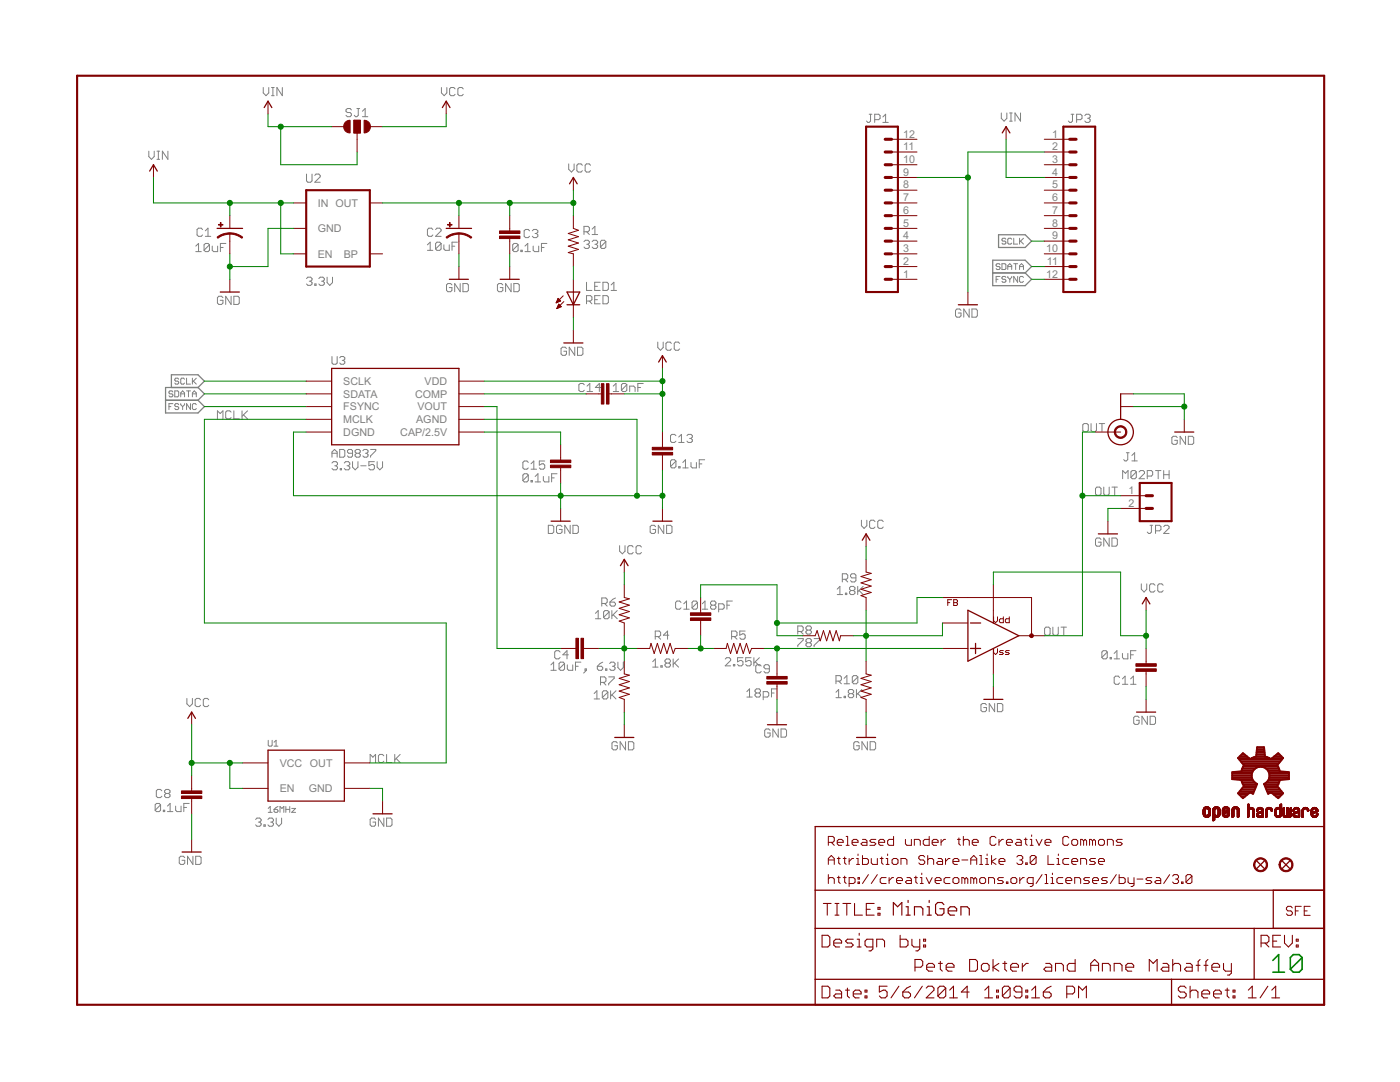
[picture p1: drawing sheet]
<svg xmlns="http://www.w3.org/2000/svg" width="279mm" height="216mm" viewBox="0 0 279 216" stroke-linecap="round" stroke-linejoin="round" font-family="sans-serif">
<defs><g id="words">
<g font-size="2.4" fill="#808080">
<text x="180.3" y="30">11</text>
<text x="180.3" y="27.4">12</text>
<text x="210" y="27.4">1</text>
<text x="210" y="30">2</text>
<text x="180.3" y="35.1">9</text>
<text x="180.3" y="32.5">10</text>
<text x="210" y="32.5">3</text>
<text x="210" y="35.1">4</text>
<text x="63.4" y="41.3">IN OUT</text>
<text x="180.3" y="40.1">7</text>
<text x="180.3" y="37.6">8</text>
<text x="210" y="37.6">5</text>
<text x="210" y="40.1">6</text>
<text x="63.4" y="46.3">GND</text>
<text x="180.3" y="47.8">4</text>
<text x="180.3" y="45.2">5</text>
<text x="180.3" y="42.7">6</text>
<text x="210" y="42.7">7</text>
<text x="210" y="45.2">8</text>
<text x="210" y="47.8">9</text>
<text x="63.4" y="51.4">EN</text>
<text x="68.6" y="51.4">BP</text>
<text x="180.3" y="52.8">2</text>
<text x="180.3" y="50.3">3</text>
<text x="208.8" y="50.3">10</text>
<text x="208.9" y="52.8">11</text>
<text x="180.3" y="55.4">1</text>
<text x="208.8" y="55.4">12</text>
<text x="68.5" y="76.8">SCLK</text>
<text x="84.7" y="76.8">VDD</text>
<text x="68.5" y="79.4">SDATA</text>
<text x="68.5" y="81.9">FSYNC</text>
<text x="82.8" y="79.4">COMP</text>
<text x="83.3" y="81.9">VOUT</text>
<text x="68.5" y="84.4">MCLK</text>
<text x="68.5" y="87">DGND</text>
<text x="79.9" y="87">CAP/2.5V</text>
<text x="83.1" y="84.4">AGND</text>
<text x="225.2" y="98.6">1</text>
<text x="225.2" y="101.1">2</text>
<text x="55.8" y="153">VCC OUT</text>
<text x="55.8" y="158.1">EN</text>
<text x="61.6" y="158.1">GND</text>
</g>
</g></defs>
<g fill="none" stroke="#808080" stroke-width=".2">
<path d="M52.5 17.5v1l.6 .6 .5-.6v-1M54.2 19.1h.5M54.2 17.5h.5M54.5 17.5v1.6M56.3 17.5v1.6l-1-1.6v1.6M88.1 17.5v1l.5 .6 .6-.6v-1M90.8 17.7l-.2-.2h-.6l-.3 .2v1.1l.3 .3h.6l.2-.3M92.5 17.7l-.3-.2h-.5l-.3 .2v1.1l.3 .3h.5l.3-.3M29.7 30.2v1l.5 .6 .6-.6v-1M31.3 31.8h.6M31.3 30.2h.6M31.6 30.2v1.6"/>
<path d="M33.5 30.2v1.6l-1.1-1.6v1.6M61.2 34.7v1.4l.2 .3h.6l.3-.3v-1.4M62.8 35l.3-.3h.5l.3 .3v.3l-1.1 1.1h1.1M70.1 21.9l-.2-.2h-.6l-.3 .2v.3l.3 .3h.6l.2 .2v.3l-.2 .3h-.6l-.3-.3M71.2 21.7h.6M71.5 21.7v1.3l-.3 .3h-.2l-.3-.3M72.3 23.3h1.1M72.3 22.2l.6-.5v1.6M113.5 32.7v1.1l.5 .5 .6-.5v-1.1M116.2 33l-.2-.3h-.6l-.3 .3v1.1l.3 .2h.6l.2-.2M117.9 33l-.3-.3h-.6l-.2 .3v1.1l.2 .2h.6l.3-.2M173.5 22.8h.5"/>
<path d="M173.7 22.8v1.4l-.2 .2h-.3l-.3-.2M174.6 23.9h.8l.2-.3v-.5l-.2-.3h-.8v1.6M176.2 24.4h1.1M176.2 23.3l.5-.5v1.6M199.8 22.5v1.1l.6 .6 .5-.6v-1.1M201.5 24.2h.5M201.5 22.5h.5M201.8 22.5v1.7M203.7 22.5v1.7l-1.1-1.7v1.7M213.8 22.8h.5M214 22.8v1.4l-.2 .2h-.3l-.3-.2M214.9 23.9h.8l.2-.3v-.5l-.2-.3h-.8v1.6"/>
<path d="M216.5 23.1l.3-.3h.5l.3 .3v.2l-.3 .3M217 23.6h.3M217.3 23.6l.3 .3v.3l-.3 .2h-.5l-.3-.2M39.1 49.1l.5-.5v1.6M39.1 50.2h1.1M40.4 45.8l-.2-.3h-.6l-.3 .3v1.1l.3 .3h.6l.2-.3M41 47.2h1.1M41 46.1l.5-.6v1.7M41.8 48.9v1l-.3 .3h-.5l-.3-.3M41.8 48.9l-.3-.3h-.5l-.3 .3v1M41.8 48.9l-1.1 1M42.4 49.1v.8l.2 .3h.8v-1.1"/>
<path d="M44 49.4h.5M44.5 59.4l-.3-.3h-.5l-.3 .3v1.1l.3 .2h.5l.3-.2v-.6h-.6M45.1 48.6h-1.1v1.6M46.1 59.1v1.6l-1.1-1.6v1.6M46.7 59.1h.8l.3 .3v1.1l-.3 .2h-.8zM61.2 55.6l.2-.3h.6l.3 .3v.2l-.3 .3M61.7 56.1h.3M62 56.1l.3 .3v.3l-.3 .2h-.6l-.2-.2M62.8 56.7h.3v.2h-.3zM63.6 55.6l.3-.3h.6l.2 .3v.2l-.2 .3M64.2 56.1h.3M64.5 56.1l.2 .3v.3l-.2 .2h-.6l-.3-.2"/>
<path d="M65.3 55.3v1.1l.5 .5 .6-.5v-1.1M85.3 48.9l.6-.6v1.7M85.3 50h1.1M86.4 45.8l-.3-.3h-.5l-.3 .3v1.1l.3 .3h.5l.3-.3M86.9 45.8l.3-.3h.6l.2 .3v.3l-1.1 1.1h1.1M88 48.6v1.1l-.2 .3h-.6l-.3-.3M88 48.6l-.2-.3h-.6l-.3 .3v1.1M88 48.6l-1.1 1.1M88.6 48.9v.8l.3 .3h.8v-1.1M90.2 56.9l-.3-.3h-.5l-.3 .3v1l.3 .3h.5l.3-.3v-.5h-.5M90.2 49.1h.6M91.3 48.3h-1.1v1.7"/>
<path d="M91.8 56.6v1.6l-1.1-1.6v1.6M92.4 56.6h.8l.3 .3v1l-.3 .3h-.8zM100.4 56.9l-.3-.3h-.6l-.2 .3v1l.2 .3h.6l.3-.3v-.5h-.6M102 56.6v1.6l-1.1-1.6v1.6M102.6 56.6h.8l.2 .3v1l-.2 .3h-.8zM103.4 48.9v1l-.3 .3h-.5l-.3-.3M103.4 48.9l-.3-.3h-.5l-.3 .3v1M103.4 48.9l-1.1 1M103.9 49.9h.3v.3h-.3zM104.8 50.2h1.1M104.8 49.1l.5-.5v1.6M105.7 46.1l-.3-.3h-.5l-.3 .3v1l.3 .3h.5l.3-.3"/>
<path d="M106.2 46.1l.3-.3h.6l.2 .3v.2l-.2 .3M106.4 49.1v.8l.3 .3h.8v-1.1M106.8 46.6h.3M107.1 46.6l.2 .3v.2l-.2 .3h-.6l-.3-.3M108.1 49.4h.5M109.1 48.6h-1v1.6M116.5 48.2l.3-.3h.5l.3 .3v.3l-.3 .2M116.5 46.2h.8l.3-.2v-.6l-.3-.2h-.8v1.6M117.1 56.3v1.7h1M117.1 48.7h.2M117.1 46.2l.5 .6M117.3 48.7l.3 .3v.3l-.3 .3h-.5l-.3-.3"/>
<path d="M118.2 48.2l.2-.3h.6l.3 .3v.3l-.3 .2M118.2 45.7l.5-.5v1.6M118.2 46.8h1.1M118.7 59.8h.5M118.7 57.1h.5M118.7 48.7h.3M119 48.7l.3 .3v.3l-.3 .3h-.6l-.2-.3M119.8 59h-1.1v1.6h1.1M119.8 56.3h-1.1v1.7h1.1M120.3 59h.8l.3 .3v1l-.3 .3h-.8zM120.3 56.3h.8l.3 .3v1.1l-.3 .3h-.8zM120.9 48.2l-.3-.3h-.5l-.3 .3v1.1"/>
<path d="M120.9 48.2v1.1l-.3 .3h-.5l-.3-.3M120.9 48.2l-1.1 1.1M122 58h1M122 56.9l.5-.6v1.7M198.8 55.7h.4M199.6 52.8l-.2-.2h-.4l-.2 .2 .2 .4h.4l.2 .2-.2 .4h-.4l-.2-.2M199.6 55.2h-.8v1.1M200 52.6h.6l.1 .2v.8l-.1 .2h-.6zM200.7 55.4l-.1-.2h-.4l-.2 .2 .2 .3h.4l.1 .2-.1 .4h-.4l-.2-.2M200.7 47.7l-.1-.2h-.4l-.2 .2 .2 .4h.4l.1 .2-.1 .4h-.4l-.2-.2M201.1 53.8v-.8l.4-.4 .4 .4v.8M201.1 55.2v.2l.4 .3"/>
<path d="M201.1 53.2h.8M201.5 55.7v.6M201.9 47.7l-.2-.2h-.4l-.2 .2v.8l.2 .2h.4l.2-.2M201.9 55.2v.2l-.4 .3M202.3 47.5v1.2h.8M202.3 52.6h.8M202.7 52.6v1.2M203.1 55.2v1.1l-.8-1.1v1.1M203.5 47.5v1.2M203.5 53.8v-.8l.4-.4 .4 .4v.8M203.5 53.2h.8M203.7 48.1l.6 .6"/>
<path d="M204.3 55.4l-.2-.2h-.4l-.2 .2v.7l.2 .2h.4l.2-.2M204.3 47.5l-.8 .8M34.5 78.2l-.2-.2h-.4l-.2 .4 .2 .2h.4l.2 .4-.2 .2h-.4l-.2-.2M34.9 78h.6l.2 .2v.8l-.2 .2h-.6zM35.7 75.7l-.2-.2h-.4l-.2 .4 .2 .2h.4l.2 .3-.2 .2h-.4l-.2-.2M36.1 79.2v-.8l.3-.4 .4 .4v.8M36.1 78.6h.7M36.8 75.7l-.2-.2h-.3l-.2 .2v.7l.2 .2h.3l.2-.2M37.2 75.5v1.1h.8M37.2 78h.8M37.6 78v1.2M38.4 75.5v1.1"/>
<path d="M38.4 79.2v-.8l.4-.4 .4 .4v.8M38.4 78.6h.8M38.6 76.1l.6 .5M39.2 75.5l-.8 .7M66.3 71.1v1.3l.2 .3h.5l.3-.3v-1.3M67.8 71.4l.3-.3h.5l.2 .3v.2l-.2 .3M68.3 71.9h.3M68.6 71.9l.2 .3v.2l-.2 .3h-.5l-.3-.3M113.1 69.5l-.3-.2h-.6l-.2 .2v1.1l.2 .3h.6l.3-.3v-.5h-.6M114.7 69.3v1.6l-1.1-1.6v1.6M115.3 69.3h.8l.2 .2v1.1l-.2 .3h-.8zM116.6 76.8l-.3-.3h-.5l-.3 .3v1.1l.3 .2h.5l.3-.2"/>
<path d="M117.1 60.1h.8l.2-.3v-.5l-.2-.3h-.8v1.6M117.2 78.1h1.1M117.2 77l.5-.5v1.6M117.6 60.1l.5 .5M119.9 77.3h-1.1l.8-.8v1.6M122.4 77l.5-.5v1.6M122.4 78.1h1.1M125.1 76.8v1.1l-.3 .2h-.5l-.3-.2M125.1 76.8l-.3-.3h-.5l-.3 .3v1.1M125.1 76.8l-1.1 1.1M125.7 78.1v-1.1h.8l.2 .3v.8M127.3 77.3h.5"/>
<path d="M128.4 76.5h-1.1v1.6M131.3 68.3v1l.5 .6 .6-.6v-1M134 68.5l-.3-.2h-.5l-.3 .2v1.1l.3 .3h.5l.3-.3M135.6 68.5l-.2-.2h-.6l-.2 .2v1.1l.2 .3h.6l.2-.3M191.8 61.9l-.3-.2h-.5l-.3 .2v1.1l.3 .3h.5l.3-.3v-.5h-.6M193.4 61.7v1.6l-1.1-1.6v1.6M194 61.7h.8l.3 .2v1.1l-.3 .3h-.8zM33.7 81.1h.4M34.5 80.5h-.8v1.2M35.7 80.8l-.2-.3h-.4l-.2 .4 .2 .2h.4l.2 .4-.2 .2h-.4l-.2-.2M36.1 80.5v.3l.3 .3M36.4 81.1v.6"/>
<path d="M36.8 80.5v.3l-.4 .3M38 80.5v1.2l-.8-1.2v1.2M39.2 80.8l-.2-.3h-.4l-.2 .3v.7l.2 .2h.4l.2-.2M43.4 83.6v-1.6l.5 .5 .6-.5v1.6M46.1 82.2l-.3-.2h-.5l-.3 .2v1.1l.3 .3h.5l.3-.3M46.7 82v1.6h1.1M48.3 82v1.6M48.6 82.8l.8 .8M49.4 82l-1.1 1.1M66.3 91.2v-1l.5-.5 .5 .5v1M66.3 90.4h1M66.3 92.4l.2-.3h.6l.3 .3v.3l-.3 .2"/>
<path d="M66.8 92.9h.3M67.1 92.9l.3 .3v.3l-.3 .2h-.6l-.2-.2M67.8 89.7h.8l.2 .2v1.1l-.2 .2h-.8zM67.9 93.5h.3v.2h-.3zM68.7 92.4l.3-.3h.5l.3 .3v.3l-.3 .2M69.3 92.9h.2M69.5 92.9l.3 .3v.3l-.3 .2h-.5l-.3-.2M70.4 90.4h-.8l-.3-.2v-.3l.3-.2h.5l.3 .2v1.1l-.3 .2h-.5l-.3-.2M70.4 92.1v1.1l.5 .5 .5-.5v-1.1M71.1 90.4l-.2 .3v.3l.2 .2h.5l.3-.2v-.3l-.3-.3M71.1 90.4h.5M71.1 90.4l-.2-.2v-.3l.2-.2h.5l.3 .2v.3l-.3 .2"/>
<path d="M72 92.9h1.1M72.4 89.9l.3-.2h.5l.2 .2v.3l-.2 .2M72.9 90.4h.3M73.2 90.4l.2 .3v.3l-.2 .2h-.5l-.3-.2M74 89.7h1v.2l-1 1.1v.2M74.7 92.1h-1.1v.8l.6-.2h.2l.3 .2v.6l-.3 .2h-.5l-.3-.2M75.3 92.1v1.1l.5 .5 .5-.5v-1.1M105.4 94.8v1.1l-.2 .3h-.6l-.2-.3M105.4 92.3l-.2-.3h-.6l-.2 .3v1.1l.2 .2h.6l.2-.2M105.4 94.8l-.2-.3h-.6l-.2 .3v1.1M105.4 94.8l-1 1.1M106 95.9h.3v.3h-.3z"/>
<path d="M106 93.6h1.1M106 92.5l.5-.5v1.6M106.8 96.2h1.1M106.8 95.1l.6-.6v1.7M108.4 95.1v.8l.3 .3h.8v-1.1M108.7 92h-1.1v.8l.6-.3h.2l.3 .3v.6l-.3 .2h-.5l-.3-.2M110.1 95.4h.5M111.2 94.5h-1.1v1.7M134.9 86.9l-.3-.2h-.5l-.3 .2v1.1l.3 .3h.5l.3-.3M134.9 92l-.3-.3h-.5l-.3 .3v1.1M134.9 92v1.1l-.3 .3h-.5l-.3-.3M134.9 92l-1.1 1.1"/>
<path d="M135.4 93.1h.3v.3h-.3zM135.4 88.3h1.1M135.4 87.2l.6-.5v1.6M136.3 93.4h1.1M136.3 92.3l.5-.6v1.7M137.1 86.9l.3-.2h.5l.3 .2v.3l-.3 .3M137.6 87.5h.3M137.9 92.3v.8l.3 .3h.8v-1.1M137.9 87.5l.3 .3v.2l-.3 .3h-.5l-.3-.3M139.6 92.6h.5M140.6 91.7h-1v1.7M216.1 84.8l.3-.3h.5l.3 .3v1.1l-.3 .2h-.5l-.3-.2z"/>
<path d="M217.7 84.5v1.4l.3 .2h.5l.3-.2v-1.4M218.9 97.2h.6l.2 .3v1.1l-.2 .2h-.6l-.3-.2v-1.1zM219.4 84.5h1.1M219.9 84.5v1.6M220.3 97.2v1.4l.2 .2h.6l.3-.2v-1.4M221.9 97.2h1.1M222.5 97.2v1.6M224 95.5v-1.6l.6 .5 .5-.5v1.6M224.8 90.3h.5M225.1 90.3v1.4l-.3 .3h-.3l-.2-.3M225.9 92h1.1M225.9 90.9l.5-.6v1.7"/>
<path d="M226.8 94.2l-.3-.3h-.5l-.3 .3v1M226.8 94.2v1l-.3 .3h-.5l-.3-.3M226.8 94.2l-1.1 1M227.3 94.2l.3-.3h.5l.3 .3v.2l-1.1 1.1h1.1M229 95h.8l.2-.3v-.5l-.2-.3h-.8v1.6M230.6 93.9h1.1M231.1 93.9v1.6M232.2 93.9v1.6M232.2 94.7h1.1M233.3 93.9v1.6M234.9 87.3l-.2-.2h-.6l-.2 .2v1.1l.2 .3h.6l.2-.3v-.5h-.5M236.6 87.1v1.6l-1.1-1.6v1.6"/>
<path d="M237.2 87.1h.8l.2 .2v1.1l-.2 .3h-.8zM109.4 104.8h.8l.3 .3v1.1l-.3 .2h-.8zM112.2 105.1l-.3-.3h-.6l-.2 .3v1.1l.2 .2h.6l.3-.2v-.6h-.6M113.8 104.8v1.6l-1.1-1.6v1.6M114.3 104.8h.8l.3 .3v1.1l-.3 .2h-.8zM122.8 119.3l-.5 .3-.6 .5M123.7 108.9v1.1l.5 .5 .5-.5v-1.1M126.4 109.2l-.3-.3h-.5l-.3 .3v1l.3 .3h.5l.3-.3M128 109.2l-.3-.3h-.5l-.3 .3v1l.3 .3h.5l.3-.3M130.8 105.1l-.2-.3h-.6l-.2 .3v1.1l.2 .2h.6l.2-.2v-.6h-.5M132.5 104.8v1.6l-1.1-1.6v1.6M133 104.8h.8l.3 .3v1.1l-.3 .2h-.8z"/>
<path d="M146.2 119.9h-1.1v1.7M167.1 117.6l.5-.6v1.6M167.1 118.6h1.1M168.1 115.6h.8l.3-.3v-.5l-.3-.3h-.8v1.6M168.6 115.6l.6 .5M168.7 118.4h.3v.2h-.3zM169.8 117.8l-.3 .3v.3l.3 .2h.5l.3-.2v-.3l-.3-.3M169.8 117.8l-.3-.2v-.3l.3-.3h.5l.3 .3v.3l-.3 .2M169.8 117.8h.5M170.8 115.3h-.8l-.3-.3v-.2l.3-.3h.5l.3 .3v1.1l-.3 .2h-.5l-.3-.2M171.2 117v1.6M171.4 117.8l.9 .8"/>
<path d="M171.9 103.8v1.1l.5 .5 .6-.5v-1.1M172.3 117l-1.1 1.1M174.6 104.1l-.3-.3h-.5l-.3 .3v1.1l.3 .2h.5l.3-.2M176.3 104.1l-.3-.3h-.5l-.3 .3v1.1l.3 .2h.5l.3-.2M219.7 107.6l-.2-.2h-.6l-.3 .2v1.1l.3 .3h.6l.2-.3v-.5h-.5M221.4 107.4v1.6l-1.1-1.6v1.6M221.9 107.4h.8l.3 .2v1.1l-.3 .3h-.8zM227.8 116.5v1.1l.5 .5 .6-.5v-1.1M229.5 104.8h.5M229.8 104.8v1.4l-.3 .2h-.3l-.2-.2M230.5 116.8l-.3-.3h-.5l-.3 .3v1.1l.3 .2h.5l.3-.2M230.6 105.9h.8l.3-.3v-.5l-.3-.3h-.8v1.6"/>
<path d="M232.1 116.8l-.2-.3h-.6l-.2 .3v1.1l.2 .2h.6l.2-.2M232.2 105.1l.3-.3h.5l.3 .3v.3l-1.1 1h1.1M37.3 139.4v1l.5 .6 .6-.6v-1M40 139.6l-.2-.2h-.6l-.3 .2v1.1l.3 .3h.6l.2-.3M41.7 139.6l-.3-.2h-.5l-.3 .2v1.1l.3 .3h.5l.3-.3M109.9 132.7l.6-.6v1.7M109.9 133.8h1.1M111.8 130.1l-.3-.3h-.5l-.3 .3v1.1l.3 .3h.5l.3-.3M112.7 132.4v1.1l-.3 .3h-.6l-.2-.3M112.7 132.4l-.3-.3h-.6l-.2 .3v1.1M112.7 132.4l-1.1 1.1M113.2 132.7v.8l.3 .3h.8v-1.1"/>
<path d="M113.4 130.7h-1.1l.9-.9v1.7M114.9 132.9h.5M115.9 132.1h-1v1.7M116.8 133.5h.2v.3h-.2zM117 133.8l-.5 .5M118.6 138.4l.5-.6v1.7M118.6 139.5h1.1M118.8 122.4l.6-.6v1.7M118.8 123.5h1.1M119.2 132.9h.8l.3 .3v.3l-.3 .3h-.5l-.3-.3zM119.8 136.2h.8l.3-.3v-.6l-.3-.2h-.8v1.6M120.1 120.4h.8l.3-.3v-.5l-.3-.3h-.8v1.6"/>
<path d="M120.3 132.1l-.5 .3-.6 .5M120.4 136.2l.5 .5M120.6 120.4l.6 .5M120.9 133.5h.2v.3h-.2zM121.3 138.1v1.1l-.3 .3h-.5l-.3-.3M121.3 138.1l-.3-.3h-.5l-.3 .3v1.1M121.3 138.1l-1.1 1.1M121.5 135.1h1.1v.2l-1.1 1.1v.3M121.6 122.1v1.1l-.3 .3h-.6l-.2-.3M121.6 122.1l-.3-.3h-.6l-.2 .3v1.1M121.6 122.1l-1.1 1.1M121.7 132.4l.2-.3h.6l.2 .3v.3l-.2 .2"/>
<path d="M121.7 120.1h.9l.2 .3v.3l-.2 .2h-.6l-.3-.2zM121.9 137.8v1.7M122.1 121.8v1.7M122.1 138.6l.8 .9M122.2 132.9h.3M122.4 122.7l.8 .8M122.5 132.9l.2 .3v.3l-.2 .3h-.6l-.2-.3M122.9 137.8l-1 1.1M123.2 121.8l-1.1 1.1M123.3 132.1v1.1l.5 .6 .6-.6v-1.1M130.3 132l.5-.5v1.6M130.3 133.1h1"/>
<path d="M130.8 127h.8l.2-.3v-.5l-.2-.3h-.8v1.7M131.3 127l.5 .6M131.9 132.8h.3v.3h-.3zM133 132.3l-.3 .3v.2l.3 .3h.5l.3-.3v-.2l-.3-.3M133 132.3l-.3-.3v-.2l.3-.3h.5l.3 .3v.2l-.3 .3M133 132.3h.5M133.5 126.7h-1.1l.8-.8v1.7M134.3 131.5v1.6M134.6 132.3l.8 .8M135.4 131.5l-1.1 1.1M135.9 120.2l-.3-.3h-.5l-.3 .3v1.1l.3 .3h.5l.3-.3M136.5 120.5l.5-.6v1.7"/>
<path d="M136.5 121.6h1M139.2 120.2v1.1l-.3 .3h-.5l-.3-.3M139.2 120.2l-.3-.3h-.5l-.3 .3v1.1M139.2 120.2l-1.1 1.1M140.2 120.5l.5-.6v1.7M140.2 121.6h1M142.1 120.8l-.3 .2v.3l.3 .3h.5l.3-.3v-.3l-.3-.2M142.1 120.8l-.3-.3v-.3l.3-.3h.5l.3 .3v.3l-.3 .3M142.1 120.8h.5M143.4 121.6h.9l.2-.3v-.5l-.2-.3h-.9v1.6M144.7 131.5l.3-.3h.5l.3 .3v.3l-1.1 1.1h1.1M145.1 120.8h.5"/>
<path d="M146 127h.8l.3-.3v-.5l-.3-.3h-.8v1.7M146.4 132.6h.2v.3h-.2zM146.5 127l.6 .6M148.3 131.2h-1.1v.9l.5-.3h.3l.3 .3v.5l-.3 .3h-.5l-.3-.3M148.7 125.9h-1.1v.8l.6-.2h.3l.2 .2v.6l-.2 .3h-.6l-.3-.3M149.1 138l.5-.5v1.6M149.1 139.1h1M149.9 131.2h-1.1v.9l.6-.3h.2l.3 .3v.5l-.3 .3h-.5l-.3-.3M150.5 131.2v1.7M150.7 132.1l.9 .8M151 138.3l-.3 .2v.3l.3 .3h.5l.3-.3v-.3l-.3-.2M151 138.3l-.3-.3v-.3l.3-.2h.5l.3 .2v.3l-.3 .3"/>
<path d="M151 138.3h.5M151.6 131.2l-1.1 1.1M151.9 132.9l-.3-.3h-.5l-.3 .3v1.1l.3 .3h.5l.3-.3M152.3 139.1h.8l.3-.3v-.5l-.3-.3h-.8v1.6M153.5 133.5h-.8l-.2-.3v-.3l.2-.3h.6l.2 .3v1.1l-.2 .3h-.6l-.2-.3M154 138.3h.5M155 137.5h-1v1.6M159.2 127.4h1.1v.3l-1.1 1.1v.3M159.2 126h.8l.3-.3v-.5l-.3-.3h-.8v1.6M159.7 126l.6 .5M161.1 128.2l-.3-.2v-.3l.3-.3h.5l.3 .3v.3l-.3 .2M161.1 125.7l-.3-.2v-.3l.3-.3h.5l.3 .3v.3l-.3 .2"/>
<path d="M161.1 125.7l-.3 .3v.3l.3 .2h.5l.3-.2v-.3l-.3-.3M161.1 128.2l-.3 .3v.3l.3 .3h.5l.3-.3v-.3l-.3-.3M161.1 128.2h.5M161.1 125.7h.5M162.5 127.4h1.1v.3l-1.1 1.1v.3M166.8 138.1l.6-.5v1.6M166.8 139.2h1.1M166.8 135.9h.8l.3-.3v-.5l-.3-.3h-.8v1.6M167.4 135.9l.5 .5M168.5 138.9h.2v.3h-.2zM168.5 135.4l.5-.6v1.6M168.5 136.4h1"/>
<path d="M169.5 138.4l-.2 .3v.2l.2 .3h.6l.3-.3v-.2l-.3-.3M169.5 138.4l-.2-.3v-.2l.2-.3h.6l.3 .3v.2l-.3 .3M169.5 138.4h.6M170.9 137.6v1.6M171.2 135.1v1.1l-.3 .2h-.5l-.3-.2M171.2 138.4l.8 .8M171.2 135.1l-.3-.3h-.5l-.3 .3v1.1M171.2 135.1l-1.1 1.1M172 137.6l-1.1 1.1M208.7 125.1h.6l.3 .3v1.1l-.3 .3h-.6l-.2-.3v-1.1zM210.1 125.1v1.4l.3 .3h.5l.3-.3v-1.4M211.8 125.1h1"/>
<path d="M212.3 125.1v1.7M221 130.1l-.3-.3h-.5l-.3 .3v1.1M221 130.1v1.1l-.3 .3h-.5l-.3-.3M221 130.1l-1.1 1.1M221.6 131.2h.2v.3h-.2zM222.4 131.5h1M222.4 130.4l.5-.6v1.7M223.4 135.2l-.2-.3h-.6l-.2 .3v1.1l.2 .2h.6l.2-.2M224 130.4v.8l.3 .3h.8v-1.1M224 136.5h1.1M224 135.5l.5-.6v1.6M225.6 130.7h.6"/>
<path d="M225.6 136.5h1.1M225.6 135.5l.6-.6v1.6M226.7 129.8h-1.1v1.7M32.3 157.8l-.3-.3h-.5l-.3 .3v1.1l.3 .3h.5l.3-.3M33.1 158.3l-.2-.2v-.3l.2-.3h.6l.2 .3v.3l-.2 .2M33.1 158.3l-.2 .3v.3l.2 .3h.6l.2-.3v-.3l-.2-.3M33.1 158.3h.6M53.5 147.7v1l.2 .2h.4l.2-.2v-1M54.7 148.9h.8M54.7 148.1l.4-.4v1.2M73.9 152.2v-1.7l.5 .6 .6-.6v1.7M76.6 150.8l-.3-.3h-.5l-.3 .3v1.1l.3 .3h.5l.3-.3"/>
<path d="M77.2 150.5v1.7h1M78.8 150.5v1.7M79.1 151.3l.8 .9M79.9 150.5l-1.1 1.1M123.2 148.3l-.3-.3h-.5l-.3 .3v1.1l.3 .2h.5l.3-.2v-.6h-.5M124.8 148v1.6l-1-1.6v1.6M125.4 148h.8l.3 .3v1.1l-.3 .2h-.8zM153.7 145.7l-.3-.2h-.5l-.3 .2v1.1l.3 .3h.5l.3-.3v-.5h-.6M155.3 145.5v1.6l-1.1-1.6v1.6M155.9 145.5h.8l.3 .2v1.1l-.3 .3h-.8zM171.5 148.3l-.3-.3h-.6l-.2 .3v1.1l.2 .2h.6l.3-.2v-.6h-.6M173.1 148v1.6l-1.1-1.6v1.6"/>
<path d="M173.7 148h.8l.3 .3v1.1l-.3 .2h-.8zM196.9 140.7l-.3-.3h-.6l-.2 .3v1l.2 .3h.6l.3-.3v-.5h-.6M198.5 140.4v1.6l-1.1-1.6v1.6M199.1 140.4h.8l.2 .3v1l-.2 .3h-.8zM227.3 143.2l-.2-.3h-.6l-.2 .3v1.1l.2 .2h.6l.2-.2v-.6h-.5M229 142.9v1.6l-1.1-1.6v1.6M229.5 142.9h.8l.3 .3v1.1l-.3 .2h-.8zM32 160.6l-.2-.3h-.6l-.2 .3v1.1M32 160.6v1.1l-.2 .2h-.6l-.2-.2M32 160.6l-1 1.1M32.6 161.7h.3v.2h-.3zM33.4 161.9h1.1"/>
<path d="M33.4 160.8l.6-.5v1.6M35.1 160.8v.9l.2 .2h.8v-1.1M36.7 161.1h.5M36.9 171.1l-.3-.2h-.6l-.2 .2v1.1l.2 .3h.6l.3-.3v-.5h-.6M37.8 160.3h-1.1v1.6M38.5 170.9v1.6l-1.1-1.6v1.6M39.1 170.9h.8l.2 .2v1.1l-.2 .3h-.8zM51 163.5l.3-.3h.5l.3 .3v.3l-.3 .2M51.6 164h.2M51.8 164l.3 .3v.3l-.3 .3h-.5l-.3-.3M52.7 164.6h.2v.3h-.2zM53.5 163.5l.2-.3h.6l.3 .3v.3l-.3 .2"/>
<path d="M53.5 161.3l.4-.4v1.2M53.5 162.1h.8M54 164h.3M54.3 164l.3 .3v.3l-.3 .3h-.6l-.2-.3M54.7 161.5h.6l.2 .4-.2 .2h-.4l-.2-.2zM55.1 163.2v1.1l.5 .6 .6-.6v-1.1M55.5 160.9l-.8 .6M55.9 162.1v-1.2l.4 .4 .3-.4v1.2M57 161.5h.8M57 160.9v1.2M57.8 160.9v1.2M58.2 161.3h.8l-.8 .8h.8"/>
<path d="M75 163.5l-.3-.3h-.6l-.2 .3v1.1l.2 .3h.6l.3-.3v-.6h-.6M76.6 163.2v1.7l-1.1-1.7v1.7M77.2 163.2h.8l.2 .3v1.1l-.2 .3h-.8z"/>
</g>
<path d="M198.1 51.9h6.5l1.3 1.3-1.3 1.3 1.3 1.2-1.3 1.3h-6.5zM198.1 54.5h6.5M199.3 46.8h5.3l1.3 1.3-1.3 1.3h-5.3zM33 79.9h6.5M34.2 77.3v-2.5h5.3l1.3 1.3-1.3 1.2M39.5 77.3h-6.5v5.1h6.5l1.3-1.3-1.3-1.2M39.5 77.3l1.3 1.3-1.3 1.3" fill="none" stroke="#808080" stroke-width=".25"/>
<g fill="none" stroke="#800000" stroke-width=".21">
<path d="M164.1 186.6h1.1l.4 .4v1.6l-.4 .4h-1.1zM164.1 196.8h1.1l.4 .4v1.5l-.4 .4h-1.1zM164.3 180.3h1.6M165.1 180.3v2.3M166.4 188.2h1.6v-.4l-.4-.4h-.8l-.4 .4v.8l.4 .4h.8M166.6 180.3h.8M166.6 182.6h.8M166.8 197.6h.8l.4 .4v1.1h-1.2l-.4-.4 .4-.4h1.2M167 180.3v2.3M168.2 180.3h1.6M168.7 197.6h.8M169 180.3v2.3"/>
<path d="M169.1 197.2v1.5l.4 .4M170.3 198.3h1.6v-.3l-.4-.4h-.8l-.4 .4v.7l.4 .4h.8M170.3 187.4h-1.2l-.4 .4 .4 .4h.8l.4 .4-.4 .4h-1.2M170.5 180.3v2.3h1.6M171.1 189h.8M171.1 187.4h.4v1.6M171.5 186.2v.4M172.6 198.7h.4v.4h-.4zM172.6 197.6h.4v.4h-.4zM172.9 181.4h.8M174.2 189h-1.2l-.4-.4v-.8l.4-.4h1.2v2l-.4 .3h-.4M174.5 180.3h-1.6v2.3h1.6"/>
<path d="M175 189v-1.6h1.1l.4 .4v1.2M175.2 182.2h.4v.4h-.4zM175.2 181.1h.4v.3h-.4zM177 196.8h-1.5v1.2l.8-.4h.4l.3 .4v.7l-.3 .4h-.8l-.4-.4M179.4 196.8l-1.6 2.3M179.6 186.6v2.4h1.2l.4-.4v-.8l-.4-.4h-1.2M180.2 198h1.1l.4 .3v.4l-.4 .4h-.7l-.4-.4zM181.7 196.8l-.7 .4-.8 .8M182 187.4v1.2l.4 .4h1.2M182.6 193h1.2l.3-.4v-.8l-.3-.3h-1.2v2.3M183.6 187.4v2l-.4 .3h-.4M184.1 196.8l-1.6 2.3"/>
<path d="M184.3 188.6h.4v.4h-.4zM184.3 187.4h.4v.4h-.4zM184.8 197.2l.4-.4h.8l.4 .4v.4l-1.6 1.5h1.6M184.9 193h1.6v-.4l-.4-.4h-.8l-.4 .4v.8l.4 .4h.8M187.3 192.2h.8M187.7 191.8v1.6l.4 .4M188.7 197.2v1.5l-.4 .4h-.7l-.4-.4M188.7 197.2l-.4-.4h-.7l-.4 .4v1.5M188.7 197.2l-1.5 1.5M188.8 193h1.6v-.4l-.4-.4h-.8l-.4 .4v.8l.4 .4h.8M189.5 199.1h1.6M189.5 197.6l.8-.8v2.3"/>
<path d="M193.4 198h-1.5l1.1-1.2v2.3M193.5 191.5h1.2l.4 .3v1.6l-.4 .4h-1.2zM195.9 192.6l.3-.4h.8l.4 .4v.8l-.4 .4h-.8l-.3-.4zM196.5 199.1h1.6M196.5 197.6l.8-.8v2.3M198.2 191.5v2.3M198.9 198.7h.4v.4h-.4zM198.9 197.6h.4v.4h-.4zM199.3 192.2l-1.1 .8 1.1 .8M200.1 192.2h.8M200.5 191.8v1.6l.4 .4M201.6 197.2v1.5l-.4 .4h-.8l-.4-.4"/>
<path d="M201.6 197.2l-.4-.4h-.8l-.4 .4v1.5M201.6 197.2l-1.6 1.5M201.7 193h1.6v-.4l-.4-.4h-.8l-.4 .4v.8l.4 .4h.8M203.9 198h-1.1l-.4-.4v-.4l.4-.4h.8l.3 .4v1.5l-.3 .4h-.8l-.4-.4M204 192.2v1.6M204.7 198.7h.4v.4h-.4zM204.7 197.6h.4v.4h-.4zM205.2 192.2h-.4l-.8 .8M205.9 199.1h1.6M205.9 197.6l.8-.8v2.3M208.2 198h1.2l.4 .3v.4l-.4 .4h-.8l-.4-.4zM208.7 192.2h.8l.4 .4v1.2h-1.2l-.4-.4 .4-.4h1.2"/>
<path d="M209.8 196.8l-.8 .4-.8 .8M210.7 193.8v-1.6h1.1l.4 .4v1.2M212.9 198.3h1.2l.4-.3v-.8l-.4-.4h-1.2v2.3M214.6 191.5v2.3h-1.2l-.4-.4v-.8l.4-.4h1.2M215.2 199.1v-2.3l.8 .8 .8-.8v2.3M217.7 193.8v-1.6l.8-.7 .7 .7v1.6M217.7 192.6h1.5M220 193.8v-1.6h1.2l.4 .4v1.2M222.4 193.8v-1.6h1.1l.4 .4v1.2M224.7 193h1.6v-.4l-.4-.4h-.8l-.4 .4v.8l.4 .4h.8M229.4 193.8v-2.3l.7 .7 .8-.7v2.3M232.1 192.2h.8l.4 .4v1.2h-1.2l-.4-.4 .4-.4h1.2"/>
<path d="M234 192.6l.4-.4h.8l.4 .4v1.2M234 191.5v2.3M236.7 197.2l-.4-.4h-.7l-.4 .4v.4l.4 .4h.7l.4 .3v.4l-.4 .4h-.7l-.4-.4M236.8 192.2h.8l.3 .4v1.2h-1.1l-.4-.4 .4-.4h1.1M237.5 198l.4-.4h.8l.4 .4v1.1M237.5 196.8v2.3M238.7 192.6h.8M239.5 191.5l-.4 .3v2M239.8 198.3h1.6v-.3l-.4-.4h-.8l-.4 .4v.7l.4 .4h.8M240.3 192.6h.8M241.1 191.5l-.4 .3v2M241.9 193h1.5v-.4l-.4-.4h-.8l-.3 .4v.8l.3 .4h.8"/>
<path d="M242.2 198.3h1.5v-.3l-.3-.4h-.8l-.4 .4v.7l.4 .4h.8M244.2 192.2v1.2l.4 .4h1.1M244.5 197.6h.8M244.9 197.2v1.5l.4 .4M245.7 192.2v2l-.4 .4h-.3M246.1 198.7h.4v.4h-.4zM246.1 197.6h.4v.4h-.4zM249.1 199.1h1.6M249.1 197.6l.8-.8v2.3M251.7 188.2h1.2l.3-.4v-.8l-.3-.4h-1.2v2.4M252.5 188.2l.7 .8M253 196.8l-1.5 2.3"/>
<path d="M253.8 199.1h1.6M253.8 197.6l.8-.8v2.3M254 187.8h.8M255.6 186.6h-1.6v2.4h1.6M256.3 186.6v1.6l.8 .8 .8-.8v-1.6M258.7 188.6h.4v.4h-.4zM258.7 187.4h.4v.4h-.4z"/>
</g>
<path d="M15.4 15.1h248.9v185.4h-248.9zM61.1 38h12.7v15.2h-12.7zM172.8 25.3h6.4v33h-6.4zM212.2 25.3h6.4v33h-6.4zM227.5 96.4h6.3v7.6h-6.3z" fill="none" stroke="#800000" stroke-width=".42"/>
<g fill="none" stroke="#800000" stroke-width=".25">
<path d="M29.9 34.1l.7-1.2 .8 1.2M52.7 21.5l.8-1.3 .8 1.3M88.3 21.5l.7-1.3 .8 1.3M113.7 36.7l.7-1.3 .8 1.3M200 26.5l.8-1.2 .7 1.2M43.3 45.6h5.1M44 58.3h3.8M89 45.6h5.1M89.7 55.7h3.8M99.8 55.7h3.8M113.2 58.3h2.5l-1.3 2.5zM66.2 73.5h25.4v15.3h-25.4z"/>
<path d="M112.5 68.4h3.8M113.2 60.8h2.5M131.4 72.2l.8-1.2 .8 1.2M191.3 60.8h3.8M223.6 78.6v5.1M234.4 86.2h3.9M110 104h3.8M123.8 112.9l.8-1.3 .7 1.3M130.3 104h3.8M172.1 107.8l.7-1.3 .8 1.3M219.2 106.5h3.8M193.2 121.8l10.1 5.1-10.1 5z"/>
<path d="M193.7 124.3h2M193.7 129.4h2M194.7 128.4v2M196.3 139.6h3.9M205.9 126.6v.5M228 120.5l.7-1.3 .8 1.3M37.5 143.3l.7-1.2 .8 1.2M53.5 149.7h15.2v10.2h-15.2zM122.7 147.2h3.8M153.2 144.6h3.8M170.9 147.2h3.9M226.8 142.1h3.8"/>
<path d="M36.3 170h3.9M74.4 162.4h3.9M162.7 164.9h101.6v35.6h-101.6zM162.7 177.6h101.6M250.8 171.8l1.5 1.5M252.3 171.8l-1.5 1.5M254.1 177.6v7.7M255.9 171.8l1.5 1.5M257.4 171.8l-1.5 1.5M162.7 185.3h101.6M162.7 195.4h101.6M233.8 195.4v5.1"/>
<path d="M250.3 185.3v10.1"/>
<circle cx="223.6" cy="86.2" r="2.54"/>
</g>
<path d="M181.2 179.7v.4M185.4 179.7v.4M178.3 182.6v-2.5l.8 .8 .9-.8v2.5M180.8 180.9h.4v1.7M180.8 182.6h.9M182.5 182.6v-1.7h1.3l.4 .4v1.3M185 180.9h.4v1.7M185 182.6h.9M188.4 180.5l-.4-.4h-.9l-.4 .4v1.7l.4 .4h.9l.4-.4v-.9h-.8M189.2 181.8h1.7v-.5l-.4-.4h-.8l-.5 .4v.9l.5 .4h.8M191.8 182.6v-1.7h1.2l.4 .4v1.3" fill="none" stroke="#800000" stroke-width=".23"/>
<g fill="none" stroke="#800000" stroke-width=".2">
<path d="M30.6 32.9v2.5M53.5 20.2v2.5M66.2 25.3h2.5M70.6 24h1.3v2.5h-1.3zM71.3 26.5v3.8M73.8 25.3h2.5M89 20.2v2.5M114.4 35.4v2.6M177.9 38h5.1M177.9 35.4h5.1M177.9 32.9h5.1M177.9 30.3h5.1"/>
<path d="M177.9 27.8h5.1M200.8 25.3v2.5M208.4 38h5.1M208.4 35.4h5.1M208.4 32.9h5.1M208.4 30.3h5.1M208.4 27.8h5.1M45.9 43v2.6M45.9 46.6v4.1M45.9 55.7v2.6M58.6 40.5h2.5M58.6 45.6h2.5"/>
<path d="M58.6 50.7h2.5M73.8 40.5h2.5M73.8 50.7h2.5M91.6 43v2.6M91.6 46.6v4.1M91.6 53.2v2.5M101.7 43v3.1M101.7 47.6v3.1M101.7 53.2v2.5M111.2 60h.6M111.3 59.8h.4M111.3 59.7h.3"/>
<path d="M111.4 59.6h.1M111.4 59.5l.5 .5-.9 .4zM112.4 59l-1.4 1.4M114.4 43v2.6l1 .4-2 .6 2 .6-2 .7 2 .6-2 .6 2 .7-2 .6 1 .3v2.5M114.4 55.7v7.7M177.9 40.5h5.1M177.9 45.6h5.1M177.9 50.7h5.1M177.9 55.7h5.1M177.9 53.2h5.1M177.9 48.1h5.1M177.9 43h5.1"/>
<path d="M193.2 58.3v2.5M208.4 40.5h5.1M208.4 45.6h5.1M208.4 50.7h5.1M208.4 55.7h5.1M208.4 53.2h5.1M208.4 48.1h5.1M208.4 43h5.1M61.1 76.1h5.1M61.1 78.6h5.1M91.6 76.1h5M91.6 78.6h5"/>
<path d="M111.1 60.3h.2M111.1 60.2h.4M111.1 61.5h.2M111.2 60.1h.6M111.2 61.4h.3M111.3 61.3h.5M111.3 61.2h.7M111.4 61h.5M111.4 60.9h.4M111.5 60.8h.1M112 61.2l-.5-.5-.4 .9M112 61.2l-.9 .4"/>
<path d="M112.5 60.2l-1.4 1.4M114.4 65.9v2.5M117 78.6h3M121.5 78.6h3.1M132.2 71v2.5M223.6 78.6h2.6M61.1 81.1h5.1M61.1 83.7h5.1M61.1 86.2h5.1M91.6 81.1h5M91.6 83.7h5M91.6 86.2h5"/>
<path d="M111.9 88.8v3M111.9 93.3v3.1M132.2 86.2v3.1M132.2 90.8v3M218.6 86.2h5M223.6 81.1h2.6M223.6 98.9h5.1M236.3 83.7v2.5M111.9 101.5v2.5M124.6 116.7v2.5l1 .3-2 .6 2 .7-2 .6 2 .6-2 .7 2 .6-2 .6 1 .4v2.6M124.6 111.6v2.6M132.2 101.5v2.5"/>
<path d="M139.8 119.2v3.1M172.8 111.6v2.6l1.1 .2-2.1 .6 2.1 .7-2.1 .6 2.1 .6-2.1 .7 2.1 .6-2.1 .7 1 .3v2.6M172.8 106.5v2.6M188.1 119.2h17.8v7.7M189.9 119.7h-.8v1.1M190.3 119.7h.6l.2 .1-.2 .4 .2 .4-.2 .2h-.6zM198.2 116.7v7.6M221.1 104v2.5M223.6 101.5h5.1M228.7 119.2v2.6M111.9 129.4h3M116.5 129.4h3"/>
<path d="M124.6 131.9v2.6l1 .2-2 .7 2 .6-2 .6 2 .7-2 .6 2 .6-2 .7 1 .4v2.5M127.1 129.4h2.6l.2-1 .7 2 .6-2 .6 2 .7-2 .6 2 .6-2 .7 2 .3-1h2.6M139.8 123.8v3.1M142.4 129.4h2.5l.3-1 .6 2 .6-2 .7 2 .6-2 .6 2 .7-2 .6 2 .4-1h2.5M155.1 131.9v3.1M155.1 136.5v3.1M160.1 126.9h2.6l.4-1.1 .6 2.1 .6-2.1 .7 2.1 .6-2.1 .6 2.1 .7-2.1 .6 2.1 .3-1h2.5M172.8 131.9v2.6l1.1 .2-2.1 .7 2.1 .6-2.1 .6 2.1 .7-2.1 .6 2.1 .6-2.1 .7 1 .4v2.5M188.1 129.4h5.1M188.1 124.3h5.1M189.1 120.2h.4M190.3 120.2h.6"/>
<path d="M198.2 129.4v5.1M198.2 137v2.6M198.3 123.1v.8l.4 .3 .4-.3v-.8M198.3 129.4v.8l.4 .4 .4-.4v-.8M200.2 129.8h-.5l-.2 .2 .2 .2h.3l.2 .2-.2 .2h-.5M200.2 123.1v1.1h-.5l-.2-.1v-.4l.2-.2h.5M201.4 129.8h-.6l-.2 .2 .8 .4-.2 .2h-.6M201.4 123.1v1.1h-.6l-.2-.1v-.4l.2-.2h.6M203.3 126.9h5.1M228.7 129.4v3M228.7 134v3M228.7 139.6v2.5"/>
<path d="M38.2 142.1v2.5M38.2 154.8v3M38.2 159.3v3.1M48.4 157.3h5.1M48.4 152.2h5.1M68.7 157.3h5.1M68.7 152.2h5.1M76.3 159.9v2.5M124.6 144.6v2.6M155.1 142.1v2.5M172.8 144.6v2.6M38.2 167.5v2.5"/>
<path d="M165.3 168.1h.9l.3-.3v-.6l-.3-.3h-.9v1.8M165.3 172.5v-1.2l.6-.6 .6 .6v1.2M165.3 174.5v1.8M165.3 175.4l.3-.3h.6l.3 .3v.9M165.3 171.6h1.2M165.9 168.1l.6 .6M167.1 168.1h1.2v-.3l-.3-.3h-.6l-.3 .3v.6l.3 .3h.6M167.1 171.3h.6M167.1 175.1h.6M167.4 171v1.2l.3 .3M167.4 174.8v1.2l.3 .3M168.3 171.3h.6"/>
<path d="M168.3 175.1h.6M168.6 171v1.2l.3 .3M168.6 174.8v1.2l.3 .3M168.9 166.9h.3v1.8M168.9 168.7h.6M169.5 171.3v1.2M169.5 176.3h.8l.3-.3v-.6l-.3-.3h-.8v1.8M170.1 168.1h1.1v-.3l-.3-.3h-.6l-.2 .3v.6l.2 .3h.6M170.3 171.3h-.2l-.6 .6M170.9 171.3h.3v1.2M170.9 172.5h.6M171.2 170.4v.3"/>
<path d="M171.2 175.1h.3v.3h-.3zM171.2 176h.3v.3h-.3zM172.1 167.5h.6l.3 .3v.9h-.9l-.3-.3 .3-.3h.9M172.1 170.7v1.8h.9l.3-.3v-.6l-.3-.3h-.9M173.3 174.5l-1.2 1.8M173.9 171.3v.9l.3 .3h.9v-1.2M174.8 167.5h-.9l-.3 .3 .3 .3h.6l.3 .3-.3 .3h-.9M175.1 174.5l-1.2 1.8M175.4 168.1h1.2v-.3l-.3-.3h-.6l-.3 .3v.6l.3 .3h.6M175.7 171.3h.6M176 171v1.2l.3 .3M176.8 171.3h.3v1.2"/>
<path d="M176.8 172.5h.6M176.8 175.1h-.8l-.3 .3v.6l.3 .3h.8M177.1 170.4v.3M177.4 175.1v1.2M178.3 166.9v1.8h-.9l-.3-.3v-.6l.3-.3h.9M178.3 171.3h.6l.3 .3v.6l-.3 .3h-.6l-.3-.3v-.6zM178.3 175.1h-.3l-.6 .6M178.9 175.7h1.2v-.3l-.3-.3h-.6l-.3 .3v.6l.3 .3h.6M179.8 172.5v-1.2h.9l.3 .3v.9M180.7 167.5v.9l.3 .3h.9v-1.2M181 175.1h.6l.3 .3v.9h-.9l-.3-.3 .3-.3h.9M182.5 168.7v-1.2h.9l.3 .3v.9"/>
<path d="M182.5 175.1h.6M182.8 174.8v1.2l.3 .3M183.7 175.1h.3v1.2M183.7 176.3h.6M184 174.2v.3M184.6 171l-.3-.3h-.6l-.3 .3v.3l.3 .3h.6l.3 .3v.3l-.3 .3h-.6l-.3-.3M184.8 175.1l.6 1.2 .6-1.2M185.1 171.6l.3-.3h.6l.3 .3v.9M185.1 170.7v1.8M185.4 166.9v1.8h-.8l-.3-.3v-.6l.3-.3h.8M186 168.1h1.2v-.3l-.3-.3h-.6l-.3 .3v.6l.3 .3h.6M186.6 175.7h1.2v-.3l-.3-.3h-.6l-.3 .3v.6l.3 .3h.6"/>
<path d="M187.2 171.3h.6l.3 .3v.9h-.9l-.3-.3 .3-.3h.9M187.8 167.5v1.2M188.7 167.5h-.3l-.6 .6M188.7 171.3v1.2M189.6 171.3h-.3l-.6 .6M189.6 175.1h-.9l-.3 .3v.6l.3 .3h.9M190.2 171.9h1.2v-.3l-.3-.3h-.6l-.3 .3v.6l.3 .3h.6M190.2 175.4l.3-.3h.6l.3 .3v.6l-.3 .3h-.6l-.3-.3zM191.1 167.5h.6M191.4 167.2v1.2l.3 .3M192 171.6h1.1M192.3 167.8l.3-.3h.5l.3 .3v.9"/>
<path d="M192.3 166.9v1.8M192.6 175.4l-.3-.3h-.3v1.2M192.6 175.4v.9M192.6 175.4l.2-.3 .3 .3v.9M193.7 171.6h1.2M193.7 172.5v-1.2l.6-.6 .6 .6v1.2M194 168.1h1.2v-.3l-.3-.3h-.6l-.3 .3v.6l.3 .3h.6M194.3 175.4l-.3-.3h-.3v1.2M194.3 175.4l.3-.3 .3 .3v.9M194.3 175.4v.9M195.5 172.5h.6M195.5 170.7h.3v1.8"/>
<path d="M195.8 175.1h.6l.3 .3v.6l-.3 .3h-.6l-.3-.3v-.6zM196.7 171.3h.3v1.2M196.7 172.5h.6M197 170.4v.3M197.3 176.3v-1.2h.9l.3 .3v.9M197.9 170.7v1.8M198.8 167.2l-.3-.3h-.6l-.3 .3v1.2l.3 .3h.6l.3-.3M198.8 171.3l-.9 .6 .9 .6M199.4 167.5v1.2M199.4 171.9h1.2v-.3l-.3-.3h-.6l-.3 .3v.6l.3 .3h.6M200.3 167.5h-.3l-.6 .6M200.3 175.1h-.9l-.3 .3 .3 .3h.6l.3 .3-.3 .3h-.9"/>
<path d="M200.9 168.1h1.1v-.3l-.3-.3h-.6l-.2 .3v.6l.2 .3h.6M200.9 176h.2v.3h-.2zM201.7 175.4l.3-.3h.6l.3 .3v.6l-.3 .3h-.6l-.3-.3zM202.9 167.5h.6l.3 .3v.9h-.9l-.3-.3 .3-.3h.9M202.9 171l.3-.3h.6l.3 .3v.3l-.3 .3M203.5 171.6h.3M203.5 175.1v1.2M203.8 171.6l.3 .3v.3l-.3 .3h-.6l-.3-.3M204.4 167.5h.6M204.4 175.1h-.3l-.6 .6M204.7 167.2v1.2l.3 .3M204.7 172.2h.3v.3h-.3z"/>
<path d="M205.6 168.7h.6M205.6 167.5h.3v1.2M205.9 166.6v.3M206.2 176.3h-.9l-.3-.3v-.6l.3-.3h.9v1.5l-.3 .3h-.3M206.8 167.5l.6 1.2 .6-1.2M206.8 171v1.2l-.3 .3h-.6l-.3-.3M206.8 171l-.3-.3h-.6l-.3 .3v1.2M206.8 171l-1.2 1.2M208 174.5l-1.2 1.8M208.6 168.1h1.1v-.3l-.3-.3h-.5l-.3 .3v.6l.3 .3h.5M208.6 176.3h.5M208.6 174.5h.3v1.8"/>
<path d="M209.1 170.7v1.8h1.2M209.7 175.1h.3v1.2M209.7 176.3h.6M210 174.2v.3M210.9 171.3h.3v1.2M210.9 172.5h.6M211.2 170.4v.3M212.1 175.1h-.9l-.3 .3v.6l.3 .3h.9M212.7 175.7h1.2v-.3l-.3-.3h-.6l-.3 .3v.6l.3 .3h.6M213.3 167.2l-.3-.3h-.6l-.3 .3v1.2l.3 .3h.6l.3-.3M213.3 171.3h-.9l-.3 .3v.6l.3 .3h.9M213.9 167.8l.3-.3h.6l.3 .3v.6l-.3 .3h-.6l-.3-.3z"/>
<path d="M213.9 171.9h1.2v-.3l-.3-.3h-.6l-.3 .3v.6l.3 .3h.6M214.5 176.3v-1.2h.9l.3 .3v.9M215.7 172.5v-1.2h.9l.3 .3v.9M216.3 167.8l-.3-.3h-.3v1.2M216.3 167.8v.9M216.3 167.8l.3-.3 .3 .3v.9M217.4 175.1h-.8l-.3 .3 .3 .3h.5l.3 .3-.3 .3h-.8M218 167.8l-.3-.3h-.3v1.2M218 167.8v.9M218 175.7h1.2v-.3l-.3-.3h-.6l-.3 .3v.6l.3 .3h.6M218 167.8l.3-.3 .3 .3v.9M218.6 171.3h-.9l-.3 .3 .3 .3h.6l.3 .3-.3 .3h-.9"/>
<path d="M219.2 171.9h1.2v-.3l-.3-.3h-.6l-.3 .3v.6l.3 .3h.6M219.5 167.5h.6l.3 .3v.6l-.3 .3h-.6l-.3-.3v-.6zM221 168.7v-1.2h.9l.3 .3v.9M221 175.1h-.9l-.3 .3 .3 .3h.6l.3 .3-.3 .3h-.9M222.8 174.5l-1.2 1.8M223.4 174.5v1.8h.9l.3-.3v-.6l-.3-.3h-.9M224 167.5h-.9l-.3 .3 .3 .3h.6l.3 .3-.3 .3h-.9M225.1 175.1v.9l.3 .3h.9M226.3 175.1v1.5l-.3 .3h-.3M226.9 175.4h1.2M229.9 175.1h-.9l-.3 .3 .3 .3h.6l.3 .3-.3 .3h-.9M230.8 175.1h.6l.2 .3v.9h-.8l-.3-.3 .3-.3h.8"/>
<path d="M233.4 174.5l-1.2 1.8M234 174.8l.3-.3h.6l.3 .3v.3l-.3 .3M234.6 175.4h.3M234.9 175.4l.3 .3v.3l-.3 .3h-.6l-.3-.3M235.8 176h.3v.3h-.3zM237.9 174.8v1.2l-.3 .3h-.6l-.3-.3M237.9 174.8l-.3-.3h-.6l-.3 .3v1.2M237.9 174.8l-1.2 1.2M240.1 162.4h.4M240.1 162.3h.4M240.1 162.2h.4M240.1 162.1h.4"/>
<path d="M240.1 162h.4M240.1 161.9h.4M240.1 161.8h.4M240.1 161.7h.4M240.1 162.6h.5M240.1 162.5l.5 .1M240.1 162.5h.4M240.1 162.4l.4 .1M240.1 161.6h.4M240.1 161.5h.4M240.2 162.6l.5 .1M240.2 162.7h.6"/>
<path d="M240.2 162.7h1.3M240.2 161.3h1.3M240.2 162.8h1.3M240.2 161.3h1.2M240.3 161.2h1.1M240.3 162.8h1.1M240.3 162.9h1.1M240.4 162.9h.9M240.4 161.1h.9M240.5 163h.8M240.5 161.1h.7M240.5 163h.7"/>
<path d="M240.5 161.6h-.4M240.6 161.5h-.5M240.6 161h.5M240.6 161.4l-.4 .1M240.7 163.1h.3M240.7 161.4h-.5M240.7 161h.3M241 162.7h.5M241 161.4h.5M241 162.6h.6M241.1 161.4l.5 .1M241.1 162.6h.5"/>
<path d="M241.1 161.5h.5M241.2 162.5h.4M241.2 161.5h.4M241.2 162.4h.4M241.2 162.3h.4M241.2 162.2h.4M241.2 162.1h.4M241.2 162h.4M241.2 161.9h.4M241.2 161.8h.4M241.2 161.7h.4M241.2 161.6h.4"/>
<path d="M241.5 161.4h-1.3M241.5 162.7h-.6M242 163.6h.4M242 163.5h.4M242 163.4h.4M242 163.3h.4M242 163.2h.4M242 163.1h.4M242 162.7h.7M242 162.6l.6 .1M242 162.6h.5M242 162.5h.5"/>
<path d="M242 162.5h.4M242 162.4h.4M242 162.3h.4M242 162.2h.4M242 162.1h.4M242 162h.4M242 161.9h.4M242 161.8h.4M242 161.7h.4M242 161.6h.4M242 161.5h.5M242.1 163.8h.1"/>
<path d="M242.1 161.4h1.3M242.1 161.3h1.3M242.2 161.3h1.2M242.2 161.2h1.1M242.3 161.2h1M242.3 163.7l-.3 .1M242.3 161.1h.9M242.4 161.1h.7M242.4 163.7h-.4M242.5 161.5h-.5M242.5 161h.5M242.5 161.4l-.4 .1"/>
<path d="M242.6 161.4h-.5M242.6 161h.3M242.6 163.1h.3M242.9 161.4h.5M242.9 162.7h.5M243 161.4l.5 .1M243 161.5h.5M243.1 161.5l.4 .1M243.1 162.5h.4M243.1 161.6h.4M243.1 163l-1.1 .1M243.1 162.4h.4"/>
<path d="M243.1 162.3h.4M243.1 162.2h.4M243.1 162.1h.4M243.1 162h.4M243.1 161.9h.4M243.1 161.8h.4M243.1 161.7h.4M243.2 163h-1.2M243.2 162.9l-1.2 .1M243.3 162.9h-1.3M243.3 162.8l-1.3 .1M243.4 162.8h-1.4"/>
<path d="M243.4 162.7l-1.4 .1M243.4 162.7h-.6M243.5 162.6h-.5M243.5 162.5l-.5 .1M243.5 162.5h-.4M243.9 162.5h.5M243.9 162.4h.4M243.9 161.9h1.5M243.9 161.8l.4 .1M243.9 161.8h.4M243.9 161.7h.4M243.9 161.6h.4"/>
<path d="M243.9 161.5h.5M244 162.6l.5 .1M244 162.6h.5M244 162.5h.4M244 162.7h.6M244 161.4h1.3M244 162.7h1.3M244.1 161.3h1.2M244.1 162.8h1.2M244.1 162.8h1.1M244.1 161.2h1.1M244.1 162.9h1.1"/>
<path d="M244.2 161.2h1M244.2 162.9h.9M244.2 161.1h.9M244.3 163h.8M244.3 161.1h.8M244.3 163h.7M244.3 161.6l-.4 .1M244.4 161.5h-.4M244.4 161h.5M244.5 162.3l-.6 .1M244.5 161.4l-.5 .1M244.5 163.1h.3"/>
<path d="M244.5 161.9h.9M244.5 161.4h-.5M244.5 161h.3M244.6 162.3h-.7M244.6 161.8h.8M244.6 162.2l-.7 .1M244.7 161.8h.7M244.8 161.4h.6M244.8 162.2h-.9M244.8 162.7h.5M244.8 161.7h.6M244.9 162.1l-1 .1"/>
<path d="M244.9 161.4h.5M244.9 162.6h.5M244.9 161.5h.5M245 161.6h.4M245 161.5h.4M245 162.5h.4M245 162.1h-1.1M245 162.4h.4M245 162.3h.4M245.1 162.3h.3M245.2 162l-1.3 .1M245.2 162.2h.2"/>
<path d="M245.2 162h-1.3M245.3 161.9l-1.4 .1M245.3 162.7h-.5M245.4 162.5l-.4 .1M245.9 163h.2M245.9 162.9h.3M245.9 162.8h.3M245.9 162.7h.3M245.9 162.6h.3M245.9 162.5h.3M245.9 162.4h.3M245.9 162.3h.3"/>
<path d="M245.9 162.2h.3M245.9 162.1h.3M245.9 162h.3M245.9 161.9h.3M245.9 161.8h.3M245.9 161.7h.3M245.9 161.6h.3M245.9 161.6h.4M246 161.3h1.2M246 161.2h1.2M246.1 161.2h1M246.1 161.1h.9"/>
<path d="M246.2 163h-.3M246.2 161.1h.8M246.2 162.9l-.3 .1M246.3 161.5l-.4 .1M246.3 161.5h-.4M246.3 161h.5M246.4 161.4l-.5 .1M246.4 161h.3M246.4 161.4h-.5M246.7 161.4h.6M246.8 161.4h.5M246.8 161.5h.5"/>
<path d="M246.9 161.5h.4M246.9 161.6h.4M246.9 162.9h.4M246.9 162.8h.4M246.9 162.7h.4M246.9 162.6h.4M246.9 162.5h.4M246.9 162.4h.4M246.9 162.3h.4M246.9 162.2h.4M246.9 162.1h.4M246.9 162h.4"/>
<path d="M246.9 161.9h.4M246.9 161.8h.4M246.9 161.7h.4M247.2 163h-.3M247.2 161.4h-1.3M247.3 163h-.4M247.3 162.9l-.4 .1M249 160.6h.3M249 163h.2M249 162.9h.3M249 162.8h.3M249 162.7h.3"/>
<path d="M249 162.6h.3M249 162.5h.3M249 162.4h.3M249 162.3h.3M249 162.2h.3M249 162.1h.3M249 162h.3M249 161.9h.3M249 161.8h.3M249 161.7h.3M249 161.6h.3M249 161.5h.3"/>
<path d="M249 161.3l1.2 .1M249 161.3h1.1M249 161.2l1.1 .1M249 161.2h1.1M249 161.1l.3 .1M249 161.1h.3M249 161h.3M249 160.9h.3M249 160.8h.3M249 160.7h.3M249 160.5h.3M249.1 163.1h-.1"/>
<path d="M249.1 160.5h.2M249.2 163l-.2 .1M249.3 161.7l-.3 .1M249.4 161.2h.5M249.4 161.5h-.4M249.5 161.4l-.5 .1M249.5 161.1h.3M249.6 161.4h-.6M249.7 161.4h.5M249.8 161.4l.5 .1M249.9 161.5h.4M250 161.5h.3"/>
<path d="M250 161.6h.3M250 161.7h.3M250.1 162.9h.2M250.1 162.8h.2M250.1 162.7h.2M250.1 162.6h.2M250.1 162.5h.2M250.1 162.4h.2M250.1 162.3h.2M250.1 162.2h.2M250.1 162.1h.2M250.1 162h.2"/>
<path d="M250.1 161.9h.2M250.1 161.8h.2M250.2 163.1h-.1M250.3 163l-.2 .1M250.3 163h-.2M250.8 162.6l.3 .1M250.8 162.6h.3M250.8 161.8h.3M250.8 161.7h.3M250.8 162.8h.5M250.8 162.7l.4 .1M250.8 162.7h.3"/>
<path d="M250.8 161.6h.3M250.8 162.8l.8 .1M250.8 161.5h.4M250.9 162.9h.8M250.9 161.9h-.1M250.9 161.4h1.1M251 163h.7M251 161.3h1M251 161.3h.9M251 161.8l-.2 .1M251.1 161.2h.8M251.1 162.5l-.3 .1"/>
<path d="M251.1 161.7h-.3M251.1 162.1h1.1M251.1 162.5h-.3M251.1 161.6h-.3M251.1 163.1h.6M251.2 162.4l-.4 .1M251.2 161.2h.6M251.2 162.4h-.4M251.2 162.1h1M251.2 161.5h-.4M251.3 163.1h.1M251.3 161.4l-.4 .1"/>
<path d="M251.3 161.1h.4M251.3 162.3l-.5 .1M251.4 163.1h.1M251.4 162h.8M251.4 162.8h.2M251.4 161.4h-.5M251.5 162.3h-.7M251.5 161.4h.6M251.6 162.2l-.7 .1M251.6 161.9h.6M251.6 161.4h.5M251.7 161.5h.4"/>
<path d="M251.7 162.2h-.8M251.7 161.9h.5M251.8 161.5l.3 .1M251.8 161.8h.4M251.8 161.6h.3M251.8 162.2h.4M251.8 162.9h.4M251.8 162.8h.4M251.8 162.7h.4M251.8 162.6h.4M251.8 162.5h.4M251.8 162.4h.4"/>
<path d="M251.8 162.3h.4M251.8 161.7h.4M252 163.1h-.1M252.1 163l-.3 .1M252.2 163h-.4M252.2 162.1l-1.2 .1M252.6 162.9h.3M252.6 162.8h.3M252.6 162.7h.3M252.6 162.6h.3M252.6 162.5h.3M252.6 162.4h.3"/>
<path d="M252.6 162.3h.3M252.6 162.2h.3M252.6 162.1h.3M252.6 162h.3M252.6 161.9h.3M252.6 161.8h.3M252.6 161.7h.3M252.6 161.6h.3M252.7 163.1h-.1M252.7 161.4h1.1M252.8 161.3h1M252.8 161.3h.9"/>
<path d="M252.8 163l-.2 .1M252.9 161.2h.8M252.9 163h-.3M252.9 162.9l-.3 .1M252.9 161.6l-.3 .1M253 161.5l-.4 .1M253 161.2h.6M253 161.5h-.4M253.1 161.4l-.4 .1M253.1 161.1h.3M253.3 161.4h-.6M253.3 161.4h.6"/>
<path d="M253.4 161.4l.5 .1M253.5 161.5h.4M253.6 161.6h.3M253.6 161.5h.3M253.7 161.7h.3M253.7 161.8h.2M253.9 161.8h-.2M254.4 162.4h.3M254.4 162.3h.3M254.4 162.2h.3M254.4 162.1h.3M254.4 162h.3"/>
<path d="M254.4 161.9h.3M254.4 161.8h.3M254.4 162.5h.3M254.4 161.7h.3M254.4 162.6h.3M254.4 162.7l.5 .1M254.4 162.7h.4M254.4 162.6h.4M254.5 162.8h.5M254.5 162.8l1.2 .1M254.6 162.9h1M254.6 161.4h1.2"/>
<path d="M254.6 161.3h1.2M254.7 163h.8M254.7 161.2h1.1M254.7 161.6h-.3M254.8 161.6h-.4M254.8 161.5l-.4 .1M254.8 161.2h.6M254.8 163.1h.5M254.9 161.5h-.5M254.9 161.1h.4M254.9 161.4l-.4 .1M255 163.1h.1"/>
<path d="M255.1 161.4h-.6M255.1 163.1h.1M255.1 161.4h.7M255.2 162.8h.5M255.3 161.4h.5M255.3 161.5h.5M255.4 162.7h.3M255.4 161.5h.4M255.4 161.6h.4M255.4 162.6h.4M255.5 162.5h.3M255.5 162.4h.3"/>
<path d="M255.5 162.3h.3M255.5 162.2h.3M255.5 162.1h.3M255.5 162h.3M255.5 161.9h.3M255.5 161.8h.3M255.5 161.7h.3M255.5 161.6h.3M255.5 161.1h.3M255.5 161h.3M255.5 160.9h.3M255.5 160.8h.3"/>
<path d="M255.5 160.7h.3M255.5 160.6h.3M255.5 160.5h.3M255.6 160.5h.2M255.7 162.8h-.4M255.8 162.6l-.4 .1M256.1 162.6h.2M256.1 162.5h.2M256.1 162.4h.2M256.1 162.3h.2M256.1 162.2h.2M256.1 162.1h.2"/>
<path d="M256.1 162h.2M256.1 161.9h.2M256.1 161.8h.2M256.1 161.7h.2M256.1 161.6h.2M256.1 161.5h.2M256.1 161.4h.2M256.1 161.3h.2M256.1 162.8h.4M256.1 162.7h.3M256.1 162.6l.3 .1M256.1 161.2h.2"/>
<path d="M256.1 162.9h1.6M256.2 163h1.4M256.2 161.2h.1M256.3 163.1h.5M256.5 163.1h.1M256.6 163.1h.1M256.6 162.8h.6M256.7 162.8h.4M256.7 162.7h.4M256.7 162.6l.4 .1M256.7 162.6h.3M256.7 162.5h.3"/>
<path d="M256.7 162.4h.3M256.7 162.3h.3M256.7 162.2h.3M256.8 162.5h.2M256.8 162.1h.2M256.8 162h.2M256.8 161.9h.2M256.8 161.8h.2M256.8 161.7h.2M256.8 161.6h.2M256.8 161.5h.2M256.8 161.4h.2"/>
<path d="M256.8 161.3h.2M256.8 161.2h.2M256.9 161.2h.1M257 163.1h.5M257.3 163.1h.1M257.3 162.8h.4M257.4 162.7h.3M257.4 162.6h.3M257.5 162.6h.2M257.5 162.5h.2M257.5 162.4h.2M257.5 162.3h.2"/>
<path d="M257.5 162.2h.2M257.5 162.1h.2M257.5 162h.2M257.5 161.9h.2M257.5 161.8h.2M257.5 161.7h.2M257.5 161.6h.2M257.5 161.5h.2M257.5 161.4h.2M257.5 161.3h.2M257.5 161.2h.2M257.6 161.2h.1"/>
<path d="M257.7 162.9l-1.5 .1M257.7 162.8l-1.6 .1M258 162.7h.4M258 162.6h.3M258 162.5h.3M258 162.5h.4M258 162.7l.4 .1M258 161.8h.3M258 161.7h.3M258.1 162.8h.4M258.1 162.8h.8M258.1 162.9h.8"/>
<path d="M258.2 162.9h.7M258.2 161.9h-.2M258.2 161.4h1.1M258.2 163h.7M258.2 161.3h1M258.3 163h.6M258.3 161.8l-.3 .1M258.3 161.3h.9M258.3 161.2h.8M258.3 161.7h-.3M258.4 162.1h1M258.4 161.6h-.4"/>
<path d="M258.4 161.6h-.3M258.4 163.1h.5M258.4 162.4l-.4 .1M258.4 161.5l-.3 .1M258.4 161.2h.6M258.4 162.4h-.4M258.5 161.5h-.4M258.5 161.1h.4M258.6 161.4l-.5 .1M258.6 163.1h.1M258.6 162.3l-.5 .1M258.6 162h.8"/>
<path d="M258.7 161.4h-.6M258.7 162.8h.1M258.7 162h.7M258.7 162.3h-.6M258.7 161.4h.6M258.8 162.2l-.7 .1M258.8 161.9h.6M258.9 161.4l.4 .1M259 161.9h.4M259 161.5h.4M259 162.2h-.8M259 161.6h.4"/>
<path d="M259.1 161.8h.3M259.1 161.6h.3M259.1 162.2h.3M259.1 161.7h.3M259.1 163h.3M259.1 162.9h.3M259.1 162.8h.3M259.1 162.7h.3M259.1 162.6h.3M259.1 162.5h.3M259.1 162.4h.3M259.1 162.3h.3"/>
<path d="M259.2 163.1h-.1M259.4 163l-.3 .1M259.4 162.1l-1.1 .1M259.8 163.1h.2M259.8 162.9h.3M259.8 162.8h.3M259.8 162.7h.3M259.8 162.6h.3M259.8 162.5h.3M259.8 162.4h.3M259.8 162.3h.3M259.8 162.2h.3"/>
<path d="M259.8 162.1h.3M259.8 162h.3M259.8 161.9h.3M259.8 161.8h.3M259.8 161.7h.3M259.9 161.5h.3M260 161.4h1.1M260 161.3h1M260.1 161.3h.9M260.1 163l-.3 .1M260.1 163h-.3M260.1 161.2h.8"/>
<path d="M260.2 161.6l-.3 .1M260.2 161.6h-.3M260.2 161.2h.6M260.3 161.5h-.4M260.3 161.1h.4M260.3 161.4l-.4 .1M260.5 161.4h-.6M260.5 161.4h.6M260.7 161.4l.4 .1M260.8 161.5h.4M260.9 161.6h.3M260.9 161.7h.3"/>
<path d="M260.9 161.8h.3M261.1 161.8l-.2 .1M261.7 162.6l.3 .1M261.7 162.6h.3M261.7 162.5l.3 .1M261.7 162.5h.3M261.7 162h1.2M261.7 162h.3M261.7 161.9h.3M261.7 161.8h.3M261.7 161.7h.3M261.7 161.6h.3"/>
<path d="M261.7 162.7h.3M261.7 162.7l.4 .1M261.7 162.8h.6M261.8 162.8l1.1 .1M261.8 161.4h1.1M261.9 162.9h.9M261.9 161.3h.9M261.9 163h.9M261.9 161.2h.8M261.9 163h.8M262 162.4l-.3 .1M262 161.6h-.3"/>
<path d="M262 162.4h-.3M262 161.5l-.3 .1M262 161.2h.6M262.1 163.1h.5M262.1 161.5h-.4M262.2 161.4l-.5 .1M262.2 161.1h.3M262.2 162.3l-.5 .1M262.2 163.1h.1M262.3 162h.7M262.3 163.1h.1M262.3 161.4h-.6"/>
<path d="M262.3 162.3h-.6M262.4 162.2l-.7 .1M262.4 161.9h.6M262.4 161.4h.5M262.5 161.9h.5M262.5 161.4l.5 .1M262.6 162.2h-.9M262.6 162.8h.4M262.6 161.5h.4M262.6 162.1l-.9 .1M262.6 161.8h.4M262.7 162.6h.3"/>
<path d="M262.7 161.6h.3M262.7 161.8h.3M262.7 161.7h.3M262.7 162.5h.3M262.7 162.4h.3M262.7 162.1h-1M262.8 162.4h.2M262.9 162.9h-1.1M262.9 162.8h-.5M263 162h-.8M263 162.7h-.4M257.9 181.2l-.3-.4h-.6l-.3 .4v.3l.3 .3h.6l.3 .3v.3l-.3 .2h-.6l-.3-.2"/>
<path d="M258.5 181.8h.6M259.7 180.8h-1.2v1.8M260.3 181.8h.6M261.5 180.8h-1.2v1.8h1.2"/>
</g>
<g fill="#800000" stroke="#800000" stroke-width=".2">
<path d="M45.9 46.5l1.3 .2 1.2 .6-.1 .2-1.4-.7-1-.1z" fill-rule="evenodd"/>
<path d="M43.3 47.3l1.2-.6 1.4-.2v.2l-1.5 .3-.9 .5z" fill-rule="evenodd"/>
<path d="M91.6 46.5l1.3 .2 1.2 .6-.1 .2-1.4-.7-1-.1z" fill-rule="evenodd"/>
<path d="M89 47.3l1.2-.6 1.4-.2v.2l-1.5 .3-.9 .5z" fill-rule="evenodd"/>
<path d="M72.7 24a1.26 1.26 0 0 1 1.2 1.3 1.26 1.26 0 0 1-1.2 1.2z" fill-rule="evenodd"/>
<path d="M68.9 24.4l.5-.3 .5-.1v2.5a1.27 1.27 0 0 1-1.2-.7 1.27 1.27 0 0 1 .2-1.4z" fill-rule="evenodd"/>
<path d="M222.7 85.3a1.26 1.26 0 0 1 2 .3 1.26 1.26 0 0 1-.7 1.8 1.26 1.26 0 0 1-1.6-1.2h.2a1.01 1.01 0 0 1 1.4-1 1.01 1.01 0 0 1 .3 1.7 1.01 1.01 0 0 1-1.6-.4l-.1-.3h-.2z" fill-rule="evenodd"/>
<path d="M205.5 126.7a.38 .38 0 0 1 .6-.1 .38 .38 0 0 1-.1 .6 .38 .38 0 0 1-.5-.3l.3-.2 .2 .2-.1 .1-.4-.1z" fill-rule="evenodd"/>
<path d="M250.5 171.6a1.4 1.4 0 0 1 2.3 .2 1.4 1.4 0 0 1-.9 2.1 1.4 1.4 0 0 1-1.7-1.3h.2a1.15 1.15 0 0 1 1.6-1.1 1.15 1.15 0 0 1 .3 1.9 1.15 1.15 0 0 1-1.8-.6l-.1-.2h-.2z" fill-rule="evenodd"/>
<path d="M255.6 171.6a1.4 1.4 0 0 1 2.3 .2 1.4 1.4 0 0 1-.9 2.1 1.4 1.4 0 0 1-1.8-1.3h.3a1.15 1.15 0 0 1 1.6-1.1 1.15 1.15 0 0 1 .3 1.9 1.15 1.15 0 0 1-1.9-.6v-.2h-.3z" fill-rule="evenodd"/>
</g>
<g fill="#800000" stroke="#800000" stroke-width=".2">
<path d="M43.6 44.8h.9v.1h-.9z"/>
<path d="M44 44.4h.1v.9h-.1z"/>
<path d="M89.3 44.8h.9v.1h-.9z"/>
<path d="M89.7 44.4h.1v.9h-.1z"/>
<path d="M99.7 47.1h4.1v.5h-4.1z"/>
<path d="M99.7 46.1h4.1v.5h-4.1z"/>
<path d="M36.2 158.8h4.1v.5h-4.1z"/>
<path d="M36.2 157.8h4.1v.5h-4.1z"/>
<path d="M153 135h4.1v.5h-4.1z"/>
<path d="M153 136h4.1v.5h-4.1z"/>
<path d="M137.8 122.3h4.1v.5h-4.1z"/>
<path d="M137.8 123.3h4.1v.5h-4.1z"/>
<path d="M226.7 132.4h4.1v.5h-4.1z"/>
<path d="M226.7 133.5h4.1v.5h-4.1z"/>
<path d="M130.2 90.3h4v.5h-4z"/>
<path d="M130.2 89.3h4v.5h-4z"/>
<path d="M121 76.6h.5v4h-.5z"/>
<path d="M120 76.6h.5v4h-.5z"/>
<path d="M109.9 92.8h4v.5h-4z"/>
<path d="M109.9 91.8h4v.5h-4z"/>
<path d="M116 127.4h.5v4h-.5z"/>
<path d="M114.9 127.4h.5v4h-.5z"/>
<path d="M70.6 24h1.3v2.5h-1.3z"/>
</g>
<g fill="none" stroke="#800000" stroke-width=".61">
<path d="M176.7 38h1.2M176.7 35.4h1.2M176.7 32.9h1.2M176.7 30.3h1.2M176.7 27.8h1.2M213.5 38h1.3M213.5 35.4h1.3M213.5 32.9h1.3M213.5 30.3h1.3M213.5 27.8h1.3M176.7 50.7h1.2M176.7 53.2h1.2"/>
<path d="M176.7 55.7h1.2M176.7 45.6h1.2M176.7 48.1h1.2M176.7 43h1.2M176.7 40.5h1.2M213.5 50.7h1.3M213.5 53.2h1.3M213.5 55.7h1.3M213.5 45.6h1.3M213.5 48.1h1.3M213.5 43h1.3M213.5 40.5h1.3"/>
<path d="M228.7 98.9h1.3M228.7 101.5h1.3"/>
</g>
<g fill="none" stroke="#800000" stroke-width=".38">
<path d="M245.9 155.5l1.9 .2 .4 1.2M245.9 155.4h4M245.9 155.1h3.9M245.9 154.7h3.9M245.9 154.4h3.9M246.2 154.1h3.8M247.1 151.3l1-1 1.4 1.1 1.2-.4 .2-1.9h1.4l.2 1.9 1.2 .4 1.4-1.1 1 1M247.1 151.3l1.1 1.4-.4 1.2-1.9 .2v1.4M247.1 151.3h2.2M247.1 158.2h2.2M247.4 151.6h8.4M247.4 158.6h1.5"/>
<path d="M247.4 157.9h2.9M247.4 150.9h1.4M247.6 152h7.9M247.7 157.5h2.7M247.7 158.9h.8M247.8 155.8h2.3M247.8 150.6h.6M247.8 153.7h2.3M247.9 156.1h2.5M247.9 153.4h2.6M247.9 152.3h7.3M248 157.2h2.6"/>
<path d="M248.1 156.5h2.8M248.1 153h7M248.2 152.7h6.8M248.2 156.8h2.5M249.7 158.2h.4M249.8 154.8v.3M249.8 155.1l.4 .8 .7 .5-.8 2-.6-.3-1.4 1.2-1-1 1.1-1.4M249.9 151.3h3.4M250.2 153.7l-.4 1.1M250.7 150.9h1.8M250.7 150.6h1.7M250.8 150.2h1.6"/>
<path d="M250.8 149.9h1.5M250.8 149.5h1.5M250.9 149.2h1.4M251.4 153l-.5 .1-.7 .6M251.7 153l.6 .1 .7 .6M252.3 156.5h2.8M252.4 156.8h2.5M252.6 157.2h2.6M252.6 153.4h2.6M252.7 157.5h2.8M252.7 156.1h2.5M252.9 157.9h2.9"/>
<path d="M253 153.7a1.81 1.81 0 0 1-.7 2.7l.8 2 .6-.3 1.4 1.2 1-1-1.2-1.4M253 158.2h.4M253 153.7h2.4M253 155.8h2.4M253.2 154.1h3.7M253.2 155.4h4M253.3 155.1h3.9M253.3 154.4h3.9M253.4 154.7h3.8M253.8 158.2h2.2M253.9 151.3h2.2M254.3 158.6h1.5"/>
<path d="M254.3 150.9h1.4M254.7 158.9h.7M254.7 150.6h.7M255.1 156.5l-.2 .4M256.1 151.3l-1.2 1.4 .5 1.2 1.8 .2v1.4M257.2 155.5l-1.8 .2-.3 .8"/>
</g>
<path d="M254 191.6l1.2-1.1v3.5M254 194h2.3M259.9 191.1v2.3l-.6 .6h-1.2l-.6-.6M259.9 191.1l-.6-.6h-1.2l-.6 .6v2.3M259.9 191.1l-2.4 2.3" fill="none" stroke="#008000" stroke-width=".32"/>
<g fill="none" stroke="#008000" stroke-width=".2">
<path d="M30.6 35.4v5.1h28M53.5 22.7v2.6h12.7M56 25.3v7.6h15.3v-2.6M89 22.7v2.6h-12.7M114.4 38v5M183 35.4h10.2M200.8 27.8v7.6h7.6M208.4 30.3h-15.2v28M45.9 40.5v2.5M45.9 50.7v5M56 40.5v10.2h2.6M58.6 45.6h-5.1v7.6h-7.6"/>
<path d="M76.3 40.5h38.1M91.6 40.5v2.5M91.6 50.7v2.5M101.7 40.5v2.5M101.7 50.7v2.5M114.4 53.2v2.5M205.9 53.2h2.5M205.9 48.1h2.5M205.9 55.7h2.5M40.8 78.6h20.3M40.8 76.1h20.3M96.6 78.6h20.4"/>
<path d="M96.6 76.1h35.6M114.4 63.4v2.5M124.6 78.6h7.6M132.2 73.5v12.7M226.2 78.6h10.1v5.1M40.8 81.1h20.3M61.1 83.7h-20.3v40.6h48.2v27.9h-15.2M61.1 86.2h-2.5v12.7h73.6M96.6 83.7h30.5v15.2M96.6 86.2h15.3v2.6M96.6 81.1h2.6v48.3h12.7M111.9 96.4v5.1"/>
<path d="M132.2 93.8v7.7M216 98.9h7.6M218.6 86.2h-2.6v40.7h-7.6M226.2 81.1h10.1M124.6 114.2v2.5M139.8 119.2v-2.5h15.3v10.2h5M172.8 109.1v2.5M188.1 119.2h-5.1v5.1h-27.9M198.2 116.7v-2.5h25.4v12.7h5.1M223.6 101.5h-2.5v2.5M119.5 129.4h7.6M124.6 126.9v5"/>
<path d="M137.3 129.4h5.1M139.8 126.9v2.5M152.5 129.4h35.6M155.1 129.4v2.5M155.1 139.6v2.5M172.8 121.8v10.1M188.1 124.3v2.6h-17.8M198.2 134.5v2.5M228.7 121.8v7.6M228.7 137v2.6M38.2 144.6v10.2M38.2 152.2h10.2"/>
<path d="M45.9 152.2v5.1h2.5M73.8 157.3h2.5v2.6M124.6 142.1v2.5M172.8 142.1v2.5M38.2 162.4v5.1"/>
</g>
<g fill="#008000" stroke="#008000" stroke-width=".2">
<circle cx="45.9" cy="53.2" r=".51"/>
<circle cx="132.2" cy="98.9" r=".51"/>
<circle cx="127.1" cy="98.9" r=".51"/>
<circle cx="111.9" cy="98.9" r=".51"/>
<circle cx="193.2" cy="35.4" r=".51"/>
<circle cx="236.3" cy="81.1" r=".51"/>
<circle cx="101.7" cy="40.5" r=".51"/>
<circle cx="91.6" cy="40.5" r=".51"/>
<circle cx="114.4" cy="40.5" r=".51"/>
<circle cx="228.7" cy="126.9" r=".51"/>
<circle cx="132.2" cy="76.1" r=".51"/>
<circle cx="132.2" cy="78.6" r=".51"/>
<circle cx="38.2" cy="152.2" r=".51"/>
<circle cx="45.9" cy="152.2" r=".51"/>
<circle cx="124.6" cy="129.4" r=".51"/>
<circle cx="155.1" cy="129.4" r=".51"/>
<circle cx="139.8" cy="129.4" r=".51"/>
<circle cx="172.8" cy="126.9" r=".51"/>
<circle cx="155.1" cy="124.3" r=".51"/>
<circle cx="216" cy="98.9" r=".51"/>
<circle cx="45.9" cy="40.5" r=".51"/>
<circle cx="56" cy="40.5" r=".51"/>
<circle cx="56" cy="25.3" r=".51"/>
</g>
<use href="#words"/>
</svg>
